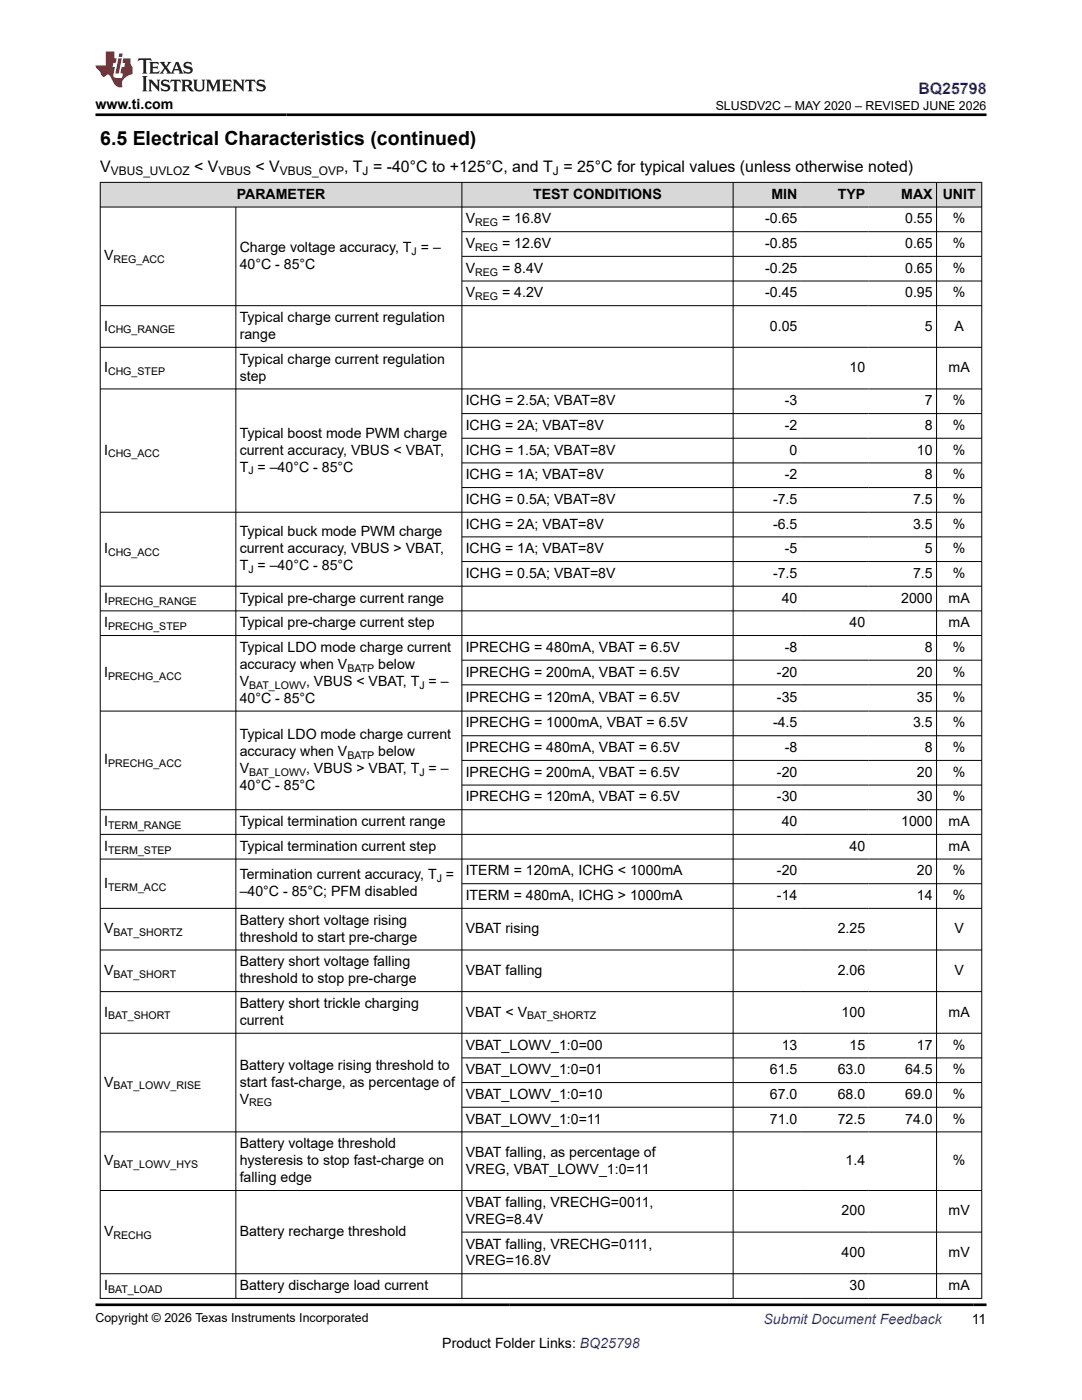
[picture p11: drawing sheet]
<svg xmlns="http://www.w3.org/2000/svg" width="216mm" height="279mm" viewBox="0 0 216 279" stroke-linecap="round" stroke-linejoin="round" font-family="sans-serif">
<defs><g id="words">
<text font-size="3.9" x="20" y="28.8">6.5 Electrical Characteristics (continued)</text>
<text font-size="3.2" fill="#00f" x="183.3" y="18.7">BQ25798</text>
<g font-size="3.2">
<text x="20" y="34.3">V</text>
<text x="38.7" y="34.3">&lt; V</text>
<text x="51" y="34.3">&lt; V</text>
<text x="68.7" y="34.3">, T = -40°C to +125°C, and T = 25°C for typical values (unless otherwise noted)</text>
</g>
<g font-size="2.8">
<text x="19" y="21.8">www.ti.com</text>
<text x="47.2" y="39.7">PARAMETER</text>
<text x="106.4" y="39.7">TEST CONDITIONS</text>
<text x="153.9" y="39.7">MIN</text>
<text x="167.2" y="39.7">TYP</text>
<text x="179.8" y="39.7">MAX</text>
<text x="188.1" y="39.7">UNIT</text>
<text x="92.9" y="44.6">V</text>
<text x="100.2" y="44.6">= 16.8V</text>
<text x="152.7" y="44.6">-0.65</text>
<text x="180.6" y="44.6">0.55</text>
<text x="190.1" y="44.6">%</text>
<text x="20.8" y="52">V</text>
<text x="47.8" y="53.7">40°C - 85°C</text>
<text x="47.8" y="50.3">Charge voltage accuracy, T = –</text>
<text x="92.9" y="49.5">V</text>
<text x="100.2" y="49.5">= 12.6V</text>
<text x="152.7" y="49.5">-0.85</text>
<text x="180.6" y="49.5">0.65</text>
<text x="190.1" y="49.5">%</text>
<text x="92.9" y="54.4">V</text>
<text x="92.9" y="59.4">V</text>
<text x="100.2" y="54.4">= 8.4V</text>
<text x="100.2" y="59.4">= 4.2V</text>
<text x="152.7" y="54.4">-0.25</text>
<text x="152.7" y="59.4">-0.45</text>
<text x="180.6" y="54.4">0.65</text>
<text x="180.6" y="59.4">0.95</text>
<text x="190.1" y="54.4">%</text>
<text x="190.1" y="59.4">%</text>
<text x="20.8" y="66">I</text>
<text x="47.8" y="64.3">Typical charge current regulation</text>
<text x="153.6" y="66">0.05</text>
<text x="184.5" y="66">5</text>
<text x="190.4" y="66">A</text>
<text x="47.8" y="67.7">range</text>
<text x="20.8" y="74.3">I</text>
<text x="47.8" y="72.6">Typical charge current regulation</text>
<text x="47.8" y="76">step</text>
<text x="169.5" y="74.3">10</text>
<text x="189.3" y="74.3">mA</text>
<text x="92.9" y="80.9">ICHG = 2.5A; VBAT=8V</text>
<text x="156.6" y="80.9">-3</text>
<text x="184.5" y="80.9">7</text>
<text x="190.1" y="80.9">%</text>
<text x="47.8" y="87.3">Typical boost mode PWM charge</text>
<text x="92.9" y="85.8">ICHG = 2A; VBAT=8V</text>
<text x="156.6" y="85.8">-2</text>
<text x="184.5" y="85.8">8</text>
<text x="190.1" y="85.8">%</text>
<text x="20.8" y="90.7">I</text>
<text x="47.8" y="90.7">current accuracy, VBUS &lt; VBAT,</text>
<text x="47.8" y="94.1">T = –40°C - 85°C</text>
<text x="92.9" y="90.7">ICHG = 1.5A; VBAT=8V</text>
<text x="92.9" y="95.7">ICHG = 1A; VBAT=8V</text>
<text x="156.6" y="95.7">-2</text>
<text x="157.5" y="90.7">0</text>
<text x="183" y="90.7">10</text>
<text x="184.5" y="95.7">8</text>
<text x="190.1" y="90.7">%</text>
<text x="190.1" y="95.7">%</text>
<text x="92.9" y="100.6">ICHG = 0.5A; VBAT=8V</text>
<text x="154.2" y="100.6">-7.5</text>
<text x="182.2" y="100.6">7.5</text>
<text x="190.1" y="100.6">%</text>
<text x="47.8" y="107">Typical buck mode PWM charge</text>
<text x="92.9" y="105.5">ICHG = 2A; VBAT=8V</text>
<text x="154.2" y="105.5">-6.5</text>
<text x="182.2" y="105.5">3.5</text>
<text x="190.1" y="105.5">%</text>
<text x="20.8" y="110.4">I</text>
<text x="47.8" y="110.4">current accuracy, VBUS &gt; VBAT,</text>
<text x="47.8" y="113.8">T = –40°C - 85°C</text>
<text x="92.9" y="110.4">ICHG = 1A; VBAT=8V</text>
<text x="156.6" y="110.4">-5</text>
<text x="184.5" y="110.4">5</text>
<text x="190.1" y="110.4">%</text>
<text x="92.9" y="115.3">ICHG = 0.5A; VBAT=8V</text>
<text x="154.2" y="115.3">-7.5</text>
<text x="182.2" y="115.3">7.5</text>
<text x="190.1" y="115.3">%</text>
<text x="20.8" y="120.3">I</text>
<text x="20.8" y="125.2">I</text>
<text x="47.8" y="120.3">Typical pre-charge current range</text>
<text x="47.8" y="125.2">Typical pre-charge current step</text>
<text x="156" y="120.3">40</text>
<text x="169.5" y="125.2">40</text>
<text x="179.8" y="120.3">2000</text>
<text x="189.3" y="120.3">mA</text>
<text x="189.3" y="125.2">mA</text>
<text x="47.8" y="130.1">Typical LDO mode charge current</text>
<text x="92.9" y="130.1">IPRECHG = 480mA, VBAT = 6.5V</text>
<text x="156.6" y="130.1">-8</text>
<text x="184.5" y="130.1">8</text>
<text x="190.1" y="130.1">%</text>
<text x="20.8" y="135.2">I</text>
<text x="47.8" y="133.5">accuracy when V</text>
<text x="47.8" y="136.9">V</text>
<text x="61.1" y="136.9">, VBUS &lt; VBAT, T = –</text>
<text x="75.5" y="133.5">below</text>
<text x="92.9" y="135">IPRECHG = 200mA, VBAT = 6.5V</text>
<text x="155" y="135">-20</text>
<text x="183" y="135">20</text>
<text x="190.1" y="135">%</text>
<text x="47.8" y="140.3">40°C - 85°C</text>
<text x="92.9" y="140.1">IPRECHG = 120mA, VBAT = 6.5V</text>
<text x="155" y="140.1">-35</text>
<text x="183" y="140.1">35</text>
<text x="190.1" y="140.1">%</text>
<text x="47.8" y="147.5">Typical LDO mode charge current</text>
<text x="92.9" y="145.2">IPRECHG = 1000mA, VBAT = 6.5V</text>
<text x="154.2" y="145.2">-4.5</text>
<text x="182.2" y="145.2">3.5</text>
<text x="190.1" y="145.2">%</text>
<text x="20.8" y="152.6">I</text>
<text x="47.8" y="150.9">accuracy when V</text>
<text x="47.8" y="154.3">V</text>
<text x="61.1" y="154.3">, VBUS &gt; VBAT, T = –</text>
<text x="75.5" y="150.9">below</text>
<text x="92.9" y="150.1">IPRECHG = 480mA, VBAT = 6.5V</text>
<text x="92.9" y="155">IPRECHG = 200mA, VBAT = 6.5V</text>
<text x="155" y="155">-20</text>
<text x="156.6" y="150.1">-8</text>
<text x="183" y="155">20</text>
<text x="184.5" y="150.1">8</text>
<text x="190.1" y="150.1">%</text>
<text x="190.1" y="155">%</text>
<text x="47.8" y="157.6">40°C - 85°C</text>
<text x="92.9" y="160">IPRECHG = 120mA, VBAT = 6.5V</text>
<text x="155" y="160">-30</text>
<text x="183" y="160">30</text>
<text x="190.1" y="160">%</text>
<text x="20.8" y="164.9">I</text>
<text x="47.8" y="164.9">Typical termination current range</text>
<text x="156" y="164.9">40</text>
<text x="179.8" y="164.9">1000</text>
<text x="189.3" y="164.9">mA</text>
<text x="20.8" y="169.8">I</text>
<text x="47.8" y="169.8">Typical termination current step</text>
<text x="169.5" y="169.8">40</text>
<text x="189.3" y="169.8">mA</text>
<text x="20.8" y="177.2">I</text>
<text x="47.8" y="178.9">–40°C - 85°C; PFM disabled</text>
<text x="47.8" y="175.5">Termination current accuracy, T =</text>
<text x="92.9" y="179.6">ITERM = 480mA, ICHG &gt; 1000mA</text>
<text x="92.9" y="174.7">ITERM = 120mA, ICHG &lt; 1000mA</text>
<text x="155" y="174.7">-20</text>
<text x="155" y="179.6">-14</text>
<text x="183" y="174.7">20</text>
<text x="183" y="179.6">14</text>
<text x="190.1" y="174.7">%</text>
<text x="190.1" y="179.6">%</text>
<text x="47.8" y="184.6">Battery short voltage rising</text>
<text x="20.8" y="186.3">V</text>
<text x="47.8" y="187.9">threshold to start pre-charge</text>
<text x="92.9" y="186.3">VBAT rising</text>
<text x="167.1" y="186.3">2.25</text>
<text x="190.4" y="186.3">V</text>
<text x="20.8" y="194.6">V</text>
<text x="47.8" y="192.9">Battery short voltage falling</text>
<text x="47.8" y="196.3">threshold to stop pre-charge</text>
<text x="92.9" y="194.6">VBAT falling</text>
<text x="167.1" y="194.6">2.06</text>
<text x="190.4" y="194.6">V</text>
<text x="20.8" y="202.9">I</text>
<text x="47.8" y="201.2">Battery short trickle charging</text>
<text x="92.9" y="202.9">VBAT &lt; V</text>
<text x="167.9" y="202.9">100</text>
<text x="189.3" y="202.9">mA</text>
<text x="47.8" y="204.6">current</text>
<text x="92.9" y="209.5">VBAT_LOWV_1:0=00</text>
<text x="156" y="209.5">13</text>
<text x="169.5" y="209.5">15</text>
<text x="183" y="209.5">17</text>
<text x="190.1" y="209.5">%</text>
<text x="47.8" y="213.5">Battery voltage rising threshold to</text>
<text x="92.9" y="214.4">VBAT_LOWV_1:0=01</text>
<text x="153.6" y="214.4">61.5</text>
<text x="167.1" y="214.4">63.0</text>
<text x="180.6" y="214.4">64.5</text>
<text x="190.1" y="214.4">%</text>
<text x="20.8" y="216.9">V</text>
<text x="47.8" y="216.9">start fast-charge, as percentage of</text>
<text x="47.8" y="220.2">V</text>
<text x="92.9" y="219.3">VBAT_LOWV_1:0=10</text>
<text x="153.6" y="219.3">67.0</text>
<text x="167.1" y="219.3">68.0</text>
<text x="180.6" y="219.3">69.0</text>
<text x="190.1" y="219.3">%</text>
<text x="92.9" y="224.2">VBAT_LOWV_1:0=11</text>
<text x="153.6" y="224.2">71.0</text>
<text x="167.1" y="224.2">72.5</text>
<text x="180.6" y="224.2">74.0</text>
<text x="190.1" y="224.2">%</text>
<text x="20.8" y="232.6">V</text>
<text x="47.8" y="229.2">Battery voltage threshold</text>
<text x="47.8" y="232.6">hysteresis to stop fast-charge on</text>
<text x="92.9" y="230.9">VBAT falling, as percentage of</text>
<text x="168.7" y="232.6">1.4</text>
<text x="190.1" y="232.6">%</text>
<text x="47.8" y="235.9">falling edge</text>
<text x="92.9" y="234.2">VREG, VBAT_LOWV_1:0=11</text>
<text x="92.9" y="240.9">VBAT falling, VRECHG=0011,</text>
<text x="92.9" y="244.2">VREG=8.4V</text>
<text x="167.9" y="242.6">200</text>
<text x="189.3" y="242.6">mV</text>
<text x="20.8" y="246.7">V</text>
<text x="47.8" y="246.7">Battery recharge threshold</text>
<text x="92.9" y="249.2">VBAT falling, VRECHG=0111,</text>
<text x="167.9" y="250.9">400</text>
<text x="189.3" y="250.9">mV</text>
<text x="20.8" y="257.5">I</text>
<text x="47.8" y="257.5">Battery discharge load current</text>
<text x="92.9" y="252.6">VREG=16.8V</text>
<text x="169.5" y="257.5">30</text>
<text x="189.3" y="257.5">mA</text>
<text x="88.3" y="269">Product Folder Links: BQ25798</text>
<text x="193.9" y="264.2">11</text>
</g>
<text font-size="2.8" fill="#00f" x="152.4" y="264.2">Submit Document Feedback</text>
<g font-size="2.5">
<text x="142.8" y="21.9">SLUSDV2C – MAY 2020 – REVISED JUNE 2026</text>
<text x="19" y="263.9">Copyright © 2026 Texas Instruments Incorporated</text>
</g>
<g font-size="2.4">
<text x="22.1" y="34.9">VBUS_UVLOZ</text>
<text x="43.6" y="34.9">VBUS</text>
<text x="55.8" y="34.9">VBUS_OVP</text>
<text x="72.4" y="34.9">J</text>
<text x="110.3" y="34.9">J</text>
</g>
<g font-size="2.1">
<text x="94.8" y="45.2">REG</text>
<text x="22.6" y="52.5">REG_ACC</text>
<text x="82.1" y="50.8">J</text>
<text x="94.8" y="50.1">REG</text>
<text x="94.8" y="55">REG</text>
<text x="94.8" y="59.9">REG</text>
<text x="21.6" y="66.5">CHG_RANGE</text>
<text x="21.6" y="74.8">CHG_STEP</text>
<text x="21.6" y="91.3">CHG_ACC</text>
<text x="49.6" y="94.7">J</text>
<text x="21.6" y="111">CHG_ACC</text>
<text x="49.6" y="114.4">J</text>
<text x="21.6" y="120.8">PRECHG_RANGE</text>
<text x="21.6" y="125.7">PRECHG_STEP</text>
<text x="21.6" y="135.8">PRECHG_ACC</text>
<text x="49.7" y="137.4">BAT_LOWV</text>
<text x="69.3" y="134.1">BATP</text>
<text x="83.7" y="137.4">J</text>
<text x="21.6" y="153.1">PRECHG_ACC</text>
<text x="49.7" y="154.8">BAT_LOWV</text>
<text x="69.3" y="151.4">BATP</text>
<text x="83.7" y="154.8">J</text>
<text x="21.6" y="165.4">TERM_RANGE</text>
<text x="21.6" y="170.4">TERM_STEP</text>
<text x="21.6" y="177.7">TERM_ACC</text>
<text x="87.1" y="176">J</text>
<text x="22.6" y="186.8">BAT_SHORTZ</text>
<text x="22.6" y="195.1">BAT_SHORT</text>
<text x="21.6" y="203.4">BAT_SHORT</text>
<text x="105.2" y="203.4">BAT_SHORTZ</text>
<text x="22.6" y="217.4">BAT_LOWV_RISE</text>
<text x="49.7" y="220.8">REG</text>
<text x="22.6" y="233.1">BAT_LOWV_HYS</text>
<text x="22.6" y="247.3">RECHG</text>
<text x="21.6" y="258">BAT_LOAD</text>
</g>
</g></defs>
<g fill="#d8d8d8">
<path d="M20 36.4h175.9v4.9h-175.9z" fill-rule="evenodd"/>
<path d="M20.1 36.5h72v4.8h-72z" fill-rule="evenodd"/>
<path d="M92.2 36.5h54v4.8h-54z" fill-rule="evenodd"/>
<path d="M146.3 36.5h13.5v4.8h-13.5z" fill-rule="evenodd"/>
<path d="M159.8 36.5h13.5v4.8h-13.5z" fill-rule="evenodd"/>
<path d="M173.3 36.5h13.5v4.8h-13.5z" fill-rule="evenodd"/>
<path d="M186.9 36.5h8.9v4.8h-8.9z" fill-rule="evenodd"/>
</g>
<g fill="none" stroke="#000" stroke-width=".2">
<path d="M19.9 36.4h176.1M20 36.3v222.9M92.2 36.3v222.9M146.3 36.3v222.9M186.9 36.3v222.9M195.9 36.3v222.9M19.9 41.3h176.1M47.1 41.3v217.9M92.2 46.2h103.8M92.2 51.2h103.8M92.2 56.1h103.8M19.9 69.3h176.1"/>
<path d="M19.9 77.6h176.1M196 61h-176.1M92.2 82.5h103.8M92.2 87.5h103.8M92.2 92.4h103.8M92.2 97.3h103.8M92.2 107.1h103.8M92.2 112.1h103.8M196 102.2h-176.1M196 117h-176.1M19.9 121.9h176.1M19.9 126.8h176.1"/>
<path d="M92.2 131.8h103.8M92.2 136.7h103.8M92.2 146.8h103.8M92.2 151.8h103.8M92.2 156.7h103.8M196 141.9h-176.1M19.9 161.6h176.1M19.9 166.5h176.1M19.9 171.4h176.1M92.2 176.4h103.8M19.9 189.6h176.1M19.9 197.9h176.1"/>
<path d="M196 181.3h-176.1M19.9 206.2h176.1M92.2 211.1h103.8M92.2 216h103.8M19.9 237.6h176.1M92.2 221h103.8M196 225.9h-176.1M19.9 254.2h176.1M19.9 259.1h176.1M92.2 245.9h103.8"/>
</g>
<path d="M27.7 11.6l-.2 .6 .5-.2h.6v.1v2.2l-.2 .4h1l-.2-.4v-2.2v-.1h.5l.5 .2-.1-.6zM29.8 12.4l.2 .3v1.6l-.2 .4h1.9l.1-.6a1.08 1.08 0 0 1-1.3 .2v-.7h.6l.4 .2v-.7l-.4 .2h-.6v-.5l.2-.2a1 1 0 0 1 1 .3l-.1-.5zM31.8 12.4l1 1.1-1 1.2h.9l-.2-.2 .4-.8 .5 .8-.2 .2h1.6l-.2-.2 .1-.5h1l.1 .5-.1 .2h.9l-.2-.4-.8-1.9h-.5l-1 2.1-.8-1.1 .9-1h-.8l.2 .2-.5 .6-.3-.6 .1-.2zM35.2 12.8l.4 1h-.8zM36.8 12.5a.65 .65 0 0 0-.2 .7 .65 .65 0 0 0 .6 .5l.7 .1 .1 .3a.79 .79 0 0 1-.7 .4 .79 .79 0 0 1-.7-.5l.1 .7 .2-.1a.93 .93 0 0 0 1.1 0 .93 .93 0 0 0 .4-.9 1.46 1.46 0 0 0-1.2-.6l-.1-.3a1.09 1.09 0 0 1 1.2 .2l-.2-.6-.1 .1-.6-.2zM28.4 15.2l.2 .4v2.2l-.2 .4h1l-.2-.4v-2.2l.2-.4zM29.6 15.9l.2 .4v1.5l-.2 .4h.8l-.3-.4v-1.3l1.7 1.8v-2l.2-.4h-.8l.2 .2 .1 1.1-1.2-1.3zM32.3 16a.65 .65 0 0 0-.2 .8 .65 .65 0 0 0 .7 .4l.6 .2 .1 .2a.79 .79 0 0 1-.7 .4 .79 .79 0 0 1-.7-.5l.1 .7 .2-.1a.93 .93 0 0 0 1.1 .1 .93 .93 0 0 0 .4-1 1.46 1.46 0 0 0-1.2-.5l-.1-.4a1.09 1.09 0 0 1 1.2 .2l-.2-.6-.1 .1-.6-.1zM34.1 15.9l-.1 .6a.63 .63 0 0 1 .7-.3l.1 1.6-.3 .4h1l-.2-.4v-1.6a.66 .66 0 0 1 .8 .3l-.1-.6zM36.2 15.9l.2 .4v1.5l-.2 .4h.9l-.2-.2v-.7h.5l.1 .2a.79 .79 0 0 0 1.2 .6l-1-.9a.61 .61 0 0 0 .6-.6 .61 .61 0 0 0-.5-.7zM36.9 16.2h.2a.47 .47 0 0 1 .5 .1 .47 .47 0 0 1 .1 .5l-.2 .1-.6 .1zM38.5 15.9l.2 .2a2.27 2.27 0 0 0 .4 2 1.04 1.04 0 0 0 1.7-.7v-1.3l.2-.2h-.8l.2 .4v1.1a.6 .6 0 0 1-.6 .6 .6 .6 0 0 1-.6-.6v-1.1l.3-.4zM41.1 15.9l.2 .4v1.5l-.2 .4h.7l-.2-.4v-1.4l.9 1.9 .8-1.9v1.4l-.2 .4h1l-.3-.4v-1.5l.3-.4h-.8l-.7 1.5-.7-1.5zM44.3 15.9l.2 .4v1.5l-.2 .4h1.9l.1-.6a1.09 1.09 0 0 1-1.3 .2v-.7h.6l.4 .2v-.6l-.4 .2h-.6v-.6l.2-.1a1.01 1.01 0 0 1 1 .3l-.1-.6zM46.4 15.9l.3 .4v1.5l-.3 .4h.8l-.2-.4v-1.3l1.6 1.8v-2l.2-.4h-.7l.2 .2v1.1l-1.2-1.3zM49 15.9l-.1 .6a.63 .63 0 0 1 .8-.3v1.6l-.3 .4h1l-.2-.4v-1.6a.66 .66 0 0 1 .8 .3l-.1-.6zM51.4 16a.65 .65 0 0 0-.2 .8 .65 .65 0 0 0 .6 .4l.6 .2 .2 .2a.79 .79 0 0 1-.8 .4 .79 .79 0 0 1-.6-.5l.1 .7 .2-.1a.93 .93 0 0 0 1 .1 .93 .93 0 0 0 .5-1 1.46 1.46 0 0 0-1.3-.5l-.1-.4a1.09 1.09 0 0 1 1.3 .2l-.2-.6-.2 .1-.5-.1z" fill="#231f20"/>
<path d="M21.1 10.3v2.7h-2.1l.1 .4 .9 1a.95 .95 0 0 0 .9 .9 .59 .59 0 0 1 .6-.4 .59 .59 0 0 1 .5 .3l.4 .8a1.59 1.59 0 0 0 2.1 1.4 1.61 1.61 0 0 1 1-2.3l1-.3-.1-1.5a1.59 1.59 0 0 1-.4-1.7h-1.4l-.2 .9h.5l-.1 .9h-.5l-.2 .9v.3l.4 .1-.2 .9h-.6a.73 .73 0 0 1-1.1-.7l.3-1.5h-.5l.2-.9h.5l.2-.9h-.5v-1.3zM23.6 11.6l-.6 3.1h.7l.6-3.1zM23.8 10.7l-.1 .6h.7l.1-.6z" fill="#ed1c24"/>
<path d="M19 22.9h177.8M19 260.4h177.8" fill="none" stroke="#000" stroke-width=".53"/>
<use href="#words"/>
</svg>
